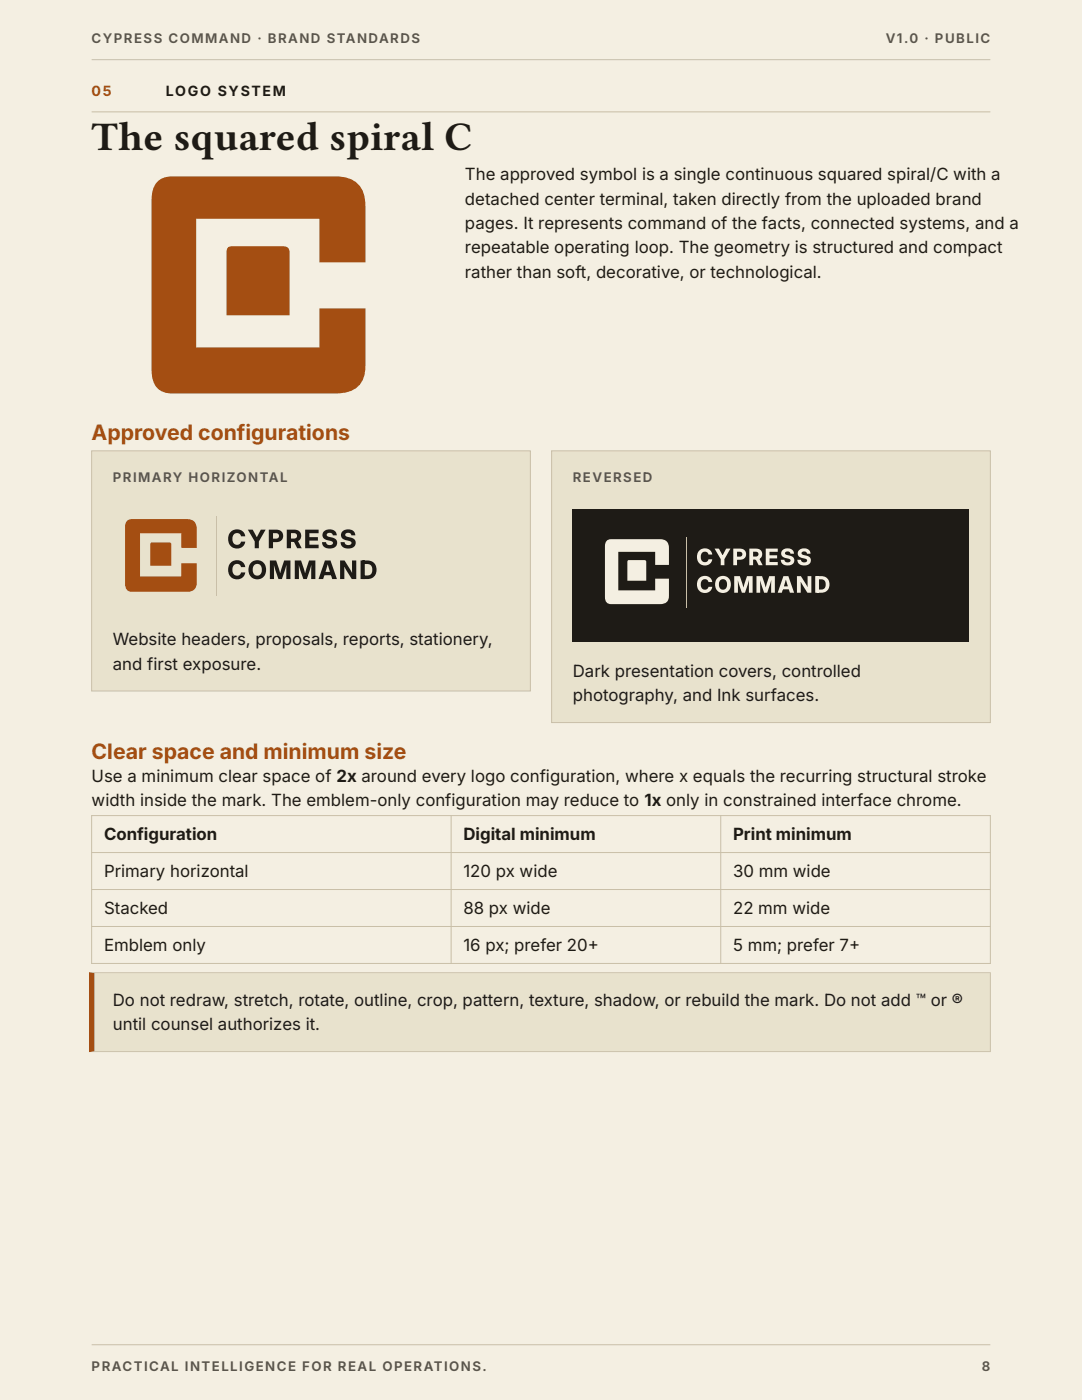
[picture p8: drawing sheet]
<svg xmlns="http://www.w3.org/2000/svg" width="216mm" height="279mm" viewBox="0 0 216 279" stroke-linecap="round" stroke-linejoin="round" font-family="sans-serif">
<defs><g id="words">
<text font-size="8.1" fill="#1e1b16" x="18.3" y="30">The squared spiral C</text>
<g font-size="4.2" fill="#a44e12">
<text x="18.3" y="87.9">Approved configurations</text>
<text x="18.3" y="151.5">Clear space and minimum size</text>
</g>
<g font-size="3.4" fill="#1e1b16">
<text x="92.8" y="36">The approved symbol is a single continuous squared spiral/C with a</text>
<text x="92.8" y="40.8">detached center terminal, taken directly from the uploaded brand</text>
<text x="92.8" y="45.7">pages. It represents command of the facts, connected systems, and a</text>
<text x="92.8" y="50.5">repeatable operating loop. The geometry is structured and compact</text>
<text x="92.8" y="55.4">rather than soft, decorative, or technological.</text>
<text x="22.5" y="128.8">Website headers, proposals, reports, stationery,</text>
<text x="22.5" y="133.7">and first exposure.</text>
<text x="114.3" y="135.1">Dark presentation covers, controlled</text>
<text x="114.3" y="140">photography, and Ink surfaces.</text>
<text x="18.3" y="156.1">Use a minimum clear space of 2x around every logo configuration, where x equals the recurring structural stroke</text>
<text x="18.3" y="160.9">width inside the mark. The emblem-only configuration may reduce to 1x only in constrained interface chrome.</text>
<text x="20.8" y="167.7">Configuration</text>
<text x="92.5" y="167.7">Digital minimum</text>
<text x="146.3" y="167.7">Print minimum</text>
<text x="20.8" y="175.1">Primary horizontal</text>
<text x="92.5" y="175.1">120 px wide</text>
<text x="146.3" y="175.1">30 mm wide</text>
<text x="20.8" y="182.4">Stacked</text>
<text x="92.5" y="182.4">88 px wide</text>
<text x="146.3" y="182.4">22 mm wide</text>
<text x="20.8" y="189.8">Emblem only</text>
<text x="92.5" y="189.8">16 px; prefer 20+</text>
<text x="146.3" y="189.8">5 mm; prefer 7+</text>
<text x="22.5" y="200.8">Do not redraw, stretch, rotate, outline, crop, pattern, texture, shadow, or rebuild the mark. Do not add ™ or ®</text>
<text x="22.5" y="205.6">until counsel authorizes it.</text>
</g>
<text font-size="2.8" fill="#a44e12" x="18.3" y="19.1">05</text>
<text font-size="2.8" fill="#1e1b16" x="33.1" y="19.1">LOGO SYSTEM</text>
<g font-size="2.6" fill="#5c554a">
<text x="18.3" y="8.7">CYPRESS COMMAND · BRAND STANDARDS</text>
<text x="176.7" y="8.7">V1.0 · PUBLIC</text>
<text x="22.5" y="96.1">PRIMARY HORIZONTAL</text>
<text x="114.3" y="96.1">REVERSED</text>
<text x="18.3" y="273.6">PRACTICAL INTELLIGENCE FOR REAL OPERATIONS.</text>
<text x="195.9" y="273.6">8</text>
</g>
</g></defs>
<path d="M0 0h215.9v279.4h-215.9z" fill="#f4efe2"/>
<path d="M18.3 11.9h179.3" fill="none" stroke="#c9bfa8" stroke-width=".2"/>
<path d="M18.3 22.3h179.3" fill="none" stroke="#c9bfa8" stroke-width=".21"/>
<g fill="#a44e12">
<path d="M31.5 36.2a4 4 0 0 1 2.9-1h32.6a5.4 5.4 0 0 1 5.4 2.9l.3 .9 .2 2.2v11.2h-9.2v-8.7h-24.6v25.6h24.6v-7.8h9.2v11.5a4.9 4.9 0 0 1-4.8 5.5h-33.7a3.7 3.7 0 0 1-4.1-3.7l-.1-34.8a5.2 5.2 0 0 1 1.3-3.8z"/>
<path d="M45.5 49.3l.6-.1h10.5a1.06 1.06 0 0 1 1.2 1.2v12.5h-12.6v-12.5z"/>
</g>
<path d="M18.3 90h87.5v47.9h-87.5z" fill="#e8e2cd" stroke="#c9bfa8" stroke-width=".2"/>
<g fill="#a44e12">
<path d="M25.5 103.9l.8-.3h11a1.77 1.77 0 0 1 2 2v3.7h-3.1v-2.9h-8.3v8.6h8.3v-2.6h3.1v3.9a1.7 1.7 0 0 1-2 1.8h-11a1.31 1.31 0 0 1-1.3-1.6v-11.3v-.6z"/>
<path d="M30.1 108.3h3.7l.3 .1 .1 4.5h-4.2v-4.2z"/>
</g>
<path d="M43.2 103v15.9" fill="none" stroke="#c9bfa8" stroke-width=".2"/>
<g fill="#1e1b16">
<path d="M46.1 106a1.69 1.69 0 0 1 2.8 1h-.8a.9 .9 0 0 0-1.1-.6 .9 .9 0 0 0-.6 1.2 .9 .9 0 0 0 .6 1.1 .9 .9 0 0 0 1.1-.6h.8a1.77 1.77 0 0 1-2.2 1.3 1.77 1.77 0 0 1-1.1-2.4z"/>
<path d="M49.5 105.7h.9l.9 1.7h-.1l.8-1.7h1l-1.3 2.4v1.3h-.9v-1.3z"/>
<path d="M53.6 105.7h1.5a1.25 1.25 0 0 1 1.4 1.3 1.25 1.25 0 0 1-1.4 1.2h-1v-.7h.9a.55 .55 0 0 0 .7-.5 .55 .55 0 0 0-.7-.6h-.5v3h-.9z"/>
<path d="M60.9 105.7h2.7v.7h-1.9v.8h1.7v.7h-1.7v.8h1.9v.7h-2.7z"/>
<path d="M64.7 106a1.51 1.51 0 0 1 2.5 .8h-.8a.58 .58 0 0 0-.6-.5 .58 .58 0 0 0-.6 .6l.6 .3a1.31 1.31 0 0 1 1.5 1.3 1.63 1.63 0 0 1-1.6 1 1.63 1.63 0 0 1-1.4-1v-.3h.8a.69 .69 0 0 0 .6 .6 .69 .69 0 0 0 .7-.5l-.2-.3a2.11 2.11 0 0 1-1.8-1v-.4z"/>
<path d="M68.4 106a1.51 1.51 0 0 1 2.5 .8h-.8a.58 .58 0 0 0-.6-.5 .58 .58 0 0 0-.6 .6l.6 .3a1.31 1.31 0 0 1 1.5 1.3 1.63 1.63 0 0 1-1.6 1 1.63 1.63 0 0 1-1.4-1v-.3h.8a.69 .69 0 0 0 .6 .6 .69 .69 0 0 0 .7-.5l-.2-.3a2.11 2.11 0 0 1-1.8-1v-.4z"/>
<path d="M46.1 112.2a1.69 1.69 0 0 1 2.8 1h-.8a.9 .9 0 0 0-1.1-.6 .9 .9 0 0 0-.6 1.1 .9 .9 0 0 0 .6 1.1 .9 .9 0 0 0 1.1-.6h.8a1.77 1.77 0 0 1-2.2 1.3 1.77 1.77 0 0 1-1.1-2.3z"/>
<path d="M53.8 111.9h1.3l.9 3h-.2l.9-3h1.3v3.7h-.9l.1-3.2-1 3.2h-.6l-1.1-3.2h.1l.1 3.2h-.9z"/>
<path d="M58.8 111.9h1.3l.9 3h-.2l.9-3h1.2v3.7h-.8v-3.2l-.9 3.2h-.7l-1-3.2h.1v3.2h-.8z"/>
<path d="M67.9 111.9h.9l1.4 2.3 .2 .4-.1 .2-.1-2.9h.9v3.7h-.9l-1.5-2.5-.2-.3 .2-.1v2.9h-.8z"/>
<path d="M57.2 105.7h1.5a1.23 1.23 0 0 1 1.4 1.3 1.23 1.23 0 0 1-1.4 1.1h-1v-.6h.9a.55 .55 0 0 0 .7-.6 .55 .55 0 0 0-.7-.5h-.5v3h-.9zM58.5 107.7h.8l.9 1.7h-.9z"/>
<path d="M50.2 112.2a1.87 1.87 0 0 1 2.9 1.1 1.87 1.87 0 0 1-2.1 2.3 1.99 1.99 0 0 1-.8-3.4zM50.7 112.8a1.22 1.22 0 0 0-.3 1.3 1.22 1.22 0 0 0 1.1 .8 1.24 1.24 0 0 0 .7-1.3 1.24 1.24 0 0 0-.9-1.1z"/>
<path d="M64.8 111.9h1.1l1.3 3.7h-.9l-1-3.4h.2l-1 3.4h-.9zM64.4 114.1h2v.7h-2z"/>
<path d="M72.3 111.9h1a1.85 1.85 0 0 1 1.8 1.8 1.85 1.85 0 0 1-1.8 1.9h-1v-.7h1a1.15 1.15 0 0 0 1-1.2 1.15 1.15 0 0 0-1.1-1.1h-.9zM71.9 111.9h.9v3.7h-.9z"/>
</g>
<path d="M110.1 90h87.5v54.2h-87.5z" fill="#e8e2cd" stroke="#c9bfa8" stroke-width=".2"/>
<g fill="#1e1b16">
<path d="M114.3 101.5h79.1v26.5h-79.1z"/>
<path d="M118.5 105.7h70.6v18.1h-70.6z"/>
</g>
<g fill="#f4efe2">
<path d="M121.2 107.8l.7-.2h9.8a1.58 1.58 0 0 1 1.8 1.8v3.3h-2.8v-2.6h-7.3v7.7h7.3v-2.3h2.8v3.4a1.52 1.52 0 0 1-1.8 1.7h-9.8a1.17 1.17 0 0 1-1.2-1.5v-10.1l.1-.5z"/>
<path d="M125.3 111.8h3.3l.3 .1v4h-3.7v-3.8z"/>
</g>
<path d="M137 107.1v14.1" fill="none" stroke="#c9bfa8" stroke-width=".2"/>
<g fill="#f4efe2">
<path d="M139.6 109.8a1.51 1.51 0 0 1 2.5 .9h-.7a.8 .8 0 0 0-1-.6 .8 .8 0 0 0-.6 1 .8 .8 0 0 0 .6 1 .8 .8 0 0 0 1-.5h.7a1.57 1.57 0 0 1-1.9 1.2 1.57 1.57 0 0 1-1.1-2l.2-.6z"/>
<path d="M142.6 109.5h.8l.9 1.5h-.2l.8-1.5h.9l-1.3 2.1v1.2h-.7v-1.2z"/>
<path d="M146.3 109.5h1.4a1.12 1.12 0 0 1 1.2 1.1 1.12 1.12 0 0 1-1.3 1.1h-.8v-.6h.8a.49 .49 0 0 0 .5-.5 .49 .49 0 0 0-.5-.5h-.5v2.7h-.8z"/>
<path d="M152.8 109.5h2.4v.6h-1.7v.7h1.6v.6h-1.6v.8h1.7v.6h-2.4z"/>
<path d="M156.2 109.8a1.34 1.34 0 0 1 2.2 .7h-.7a.5 .5 0 0 0-.6-.5 .5 .5 0 0 0-.3 .7l.4 .1a1.08 1.08 0 0 1 1.1 .4 1.08 1.08 0 0 1 0 1.2 1.51 1.51 0 0 1-2.5-.5v-.2h.7a.58 .58 0 0 0 .6 .6 .58 .58 0 0 0 .6-.6l-.2-.1a1.65 1.65 0 0 1-1.6-1.1z"/>
<path d="M159.5 109.8a1.34 1.34 0 0 1 2.2 .7h-.7a.5 .5 0 0 0-.6-.5 .5 .5 0 0 0-.3 .7l.4 .1a1.08 1.08 0 0 1 1.1 .4 1.08 1.08 0 0 1 0 1.2 1.51 1.51 0 0 1-2.5-.5v-.2h.7a.58 .58 0 0 0 .6 .6 .58 .58 0 0 0 .6-.6l-.2-.1a1.65 1.65 0 0 1-1.6-1.1z"/>
<path d="M139.6 115.3a1.51 1.51 0 0 1 2.5 .9h-.7a.8 .8 0 0 0-1-.6 .8 .8 0 0 0-.6 1 .8 .8 0 0 0 .6 1 .8 .8 0 0 0 1-.5h.7a1.57 1.57 0 0 1-1.9 1.2 1.57 1.57 0 0 1-1.1-2l.2-.6z"/>
<path d="M146.5 115h1.1l.8 2.7h-.1l.8-2.7h1.1v3.3h-.8l.1-2.9-.9 2.9h-.6l-.9-2.9 .1 2.9h-.7z"/>
<path d="M150.9 115h1.2l.8 2.7h-.2l.8-2.7h1.1v3.3h-.7v-2.9l-.8 2.9h-.6l-.9-2.9 .1 2.9h-.8z"/>
<path d="M159 115h.8l1.3 2.1 .2 .3-.1 .2-.1-2.6h.8v3.3h-.8l-1.3-2.2-.2-.3 .1-.1 .1 2.6h-.8z"/>
<path d="M149.5 109.5h1.4a1.1 1.1 0 0 1 1.2 1.1 1.1 1.1 0 0 1-1.3 1.1h-.8v-.6h.8a.49 .49 0 0 0 .5-.5 .49 .49 0 0 0-.5-.5h-.5v2.7h-.8zM150.6 111.3h.8l.8 1.5h-.8z"/>
<path d="M142.6 116.7a1.67 1.67 0 0 1 3.3 0 1.67 1.67 0 0 1-3.3 0zM143.7 115.8a1.04 1.04 0 0 0-.2 1.2 1.04 1.04 0 0 0 1.1 .6 1.13 1.13 0 0 0 .5-1.1 1.13 1.13 0 0 0-.8-.9z"/>
<path d="M156.3 115h1l1.2 3.3h-.9l-.9-3h.2l-.9 3h-.8zM155.9 117h1.8v.6h-1.8z"/>
<path d="M163 115h.9a1.66 1.66 0 0 1 1.6 1.6 1.66 1.66 0 0 1-1.6 1.7h-.9v-.6h.8a1.03 1.03 0 0 0 1-1.1 1.03 1.03 0 0 0-1-1h-.8zM162.7 115h.7v3.3h-.7z"/>
</g>
<path d="M18.2 162.8h179.5M18.2 170.1h179.5M18.2 177.5h179.5M18.3 162.7v29.7M90 162.7v29.7M143.8 162.7v29.7M197.6 162.7v29.7M18.2 184.9h179.5M18.2 192.3h179.5" fill="none" stroke="#c9bfa8" stroke-width=".2"/>
<path d="M18.3 194.1h179.3v15.8h-179.3z" fill="#e8e2cd"/>
<path d="M17.8 194h179.9v16h-179.9l1-.2h178.7v-15.6h-178.7z" fill="#c9bfa8"/>
<path d="M17.8 194l1 .2v15.6l-1 .2z" fill="#8a2f1f"/>
<path d="M18.3 268.4h179.3" fill="none" stroke="#c9bfa8" stroke-width=".2"/>
<use href="#words"/>
</svg>
